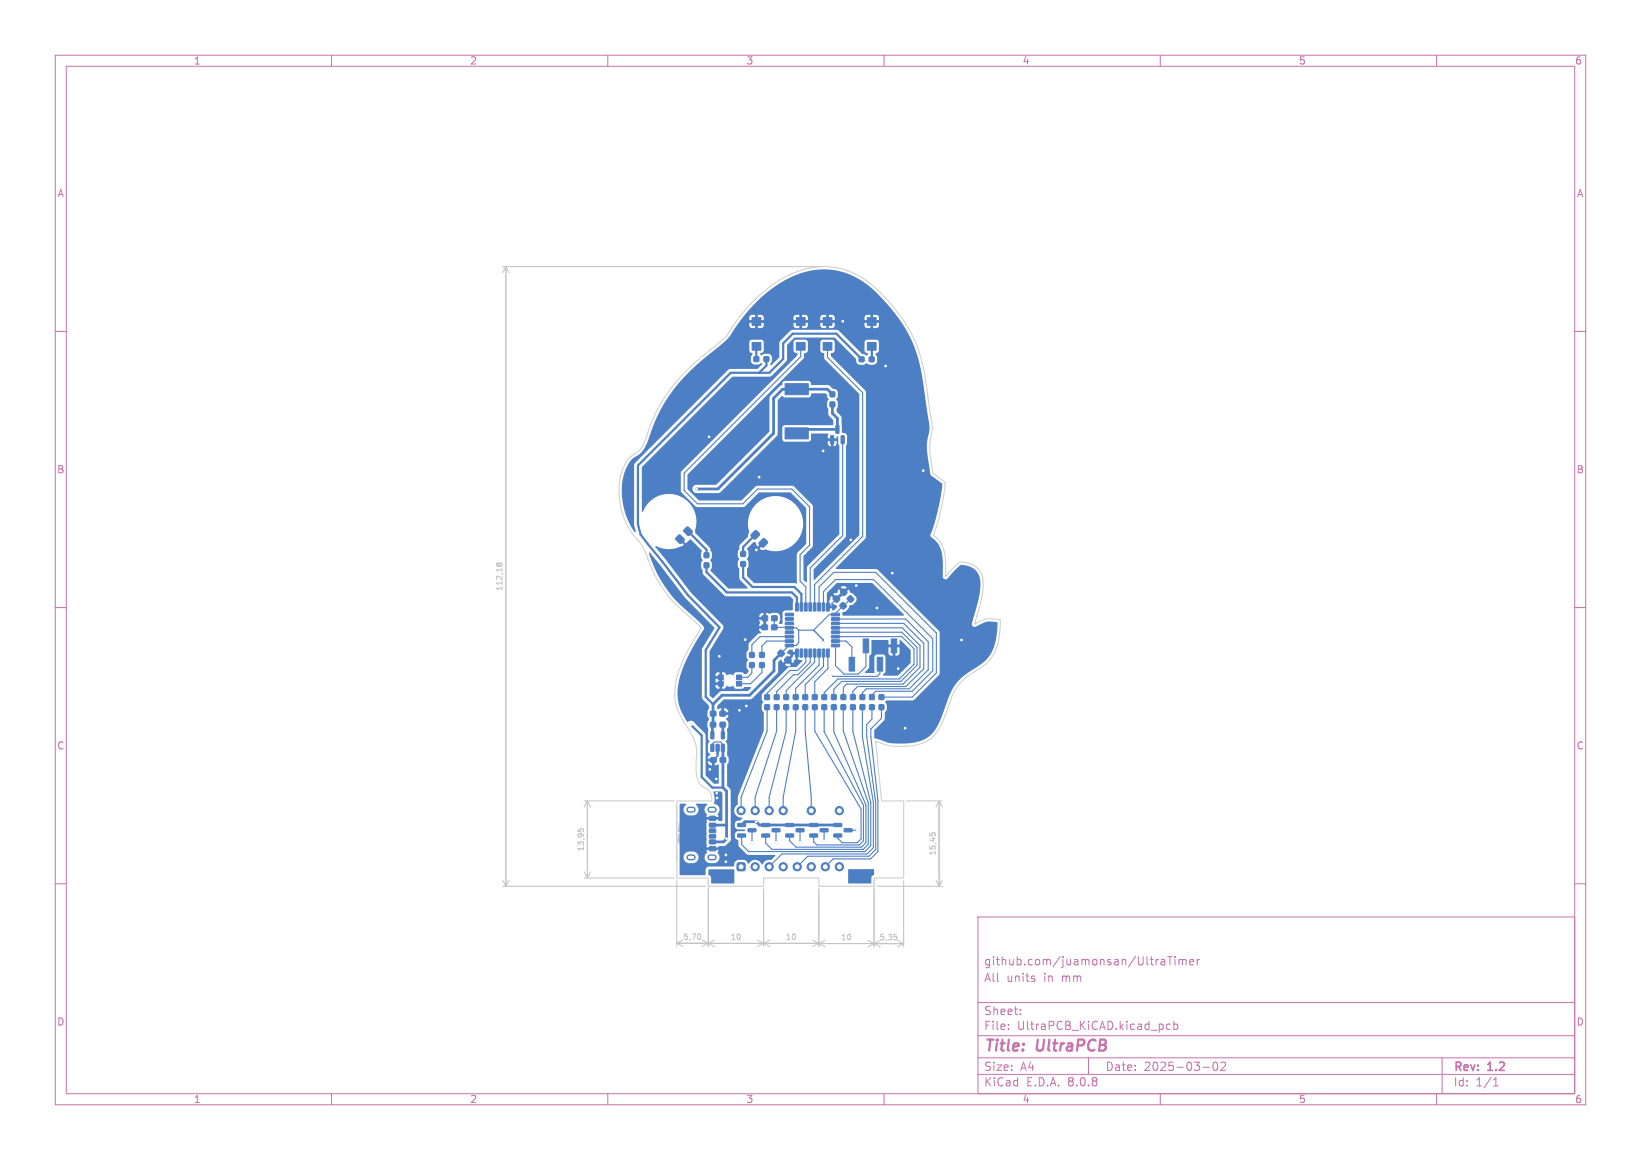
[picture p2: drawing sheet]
<svg xmlns="http://www.w3.org/2000/svg" width="297mm" height="210mm" viewBox="0 0 297 210" stroke-linecap="round" stroke-linejoin="round" font-family="sans-serif">
<defs><g id="words">
<g font-size="2.8" fill="#c872ab">
<text x="178" y="190.9">Title:</text>
<text x="187.7" y="190.9">UltraPCB</text>
</g>
<g font-size="2.1" fill="#c872ab">
<text x="178" y="178">All</text>
<text x="178" y="175">github.com/juamonsan/UltraTimer</text>
<text x="182.2" y="178">units</text>
<text x="188.9" y="178">in</text>
<text x="192.3" y="178">mm</text>
<text x="178" y="184">Sheet:</text>
<text x="178" y="186.7">File:</text>
<text x="184.1" y="186.7">UltraPCB_KiCAD.kicad_pcb</text>
<text x="178" y="196.9">KiCad</text>
<text x="178" y="194.1">Size:</text>
<text x="184.7" y="194.1">A4</text>
<text x="185.7" y="196.9">E.D.A.</text>
<text x="193.3" y="196.9">8.0.8</text>
<text x="200" y="194.1">Date:</text>
<text x="207" y="194.1">2025-03-02</text>
<text x="263" y="194.3">Rev:</text>
<text x="263" y="196.9">Id:</text>
<text x="267.1" y="196.9">1/1</text>
<text x="269.4" y="194.3">1.2</text>
</g>
<g font-size="1.8" fill="#c872ab">
<text x="35" y="11.9">1</text>
<text x="85" y="11.9">2</text>
<text x="135" y="11.9">3</text>
<text x="185" y="11.9">4</text>
<text x="235" y="11.9">5</text>
<text x="285" y="11.9">6</text>
<text x="10.3" y="35.9">A</text>
<text x="285.4" y="35.9">A</text>
<text x="10.3" y="85.9">B</text>
<text x="285.3" y="85.9">B</text>
<text x="10.3" y="135.9">C</text>
<text x="285.3" y="135.9">C</text>
<text x="10.3" y="185.9">D</text>
<text x="285.3" y="185.9">D</text>
<text x="35" y="199.9">1</text>
<text x="85" y="199.9">2</text>
<text x="135" y="199.9">3</text>
<text x="185" y="199.9">4</text>
<text x="235" y="199.9">5</text>
<text x="285" y="199.9">6</text>
</g>
<g font-size="1.4" fill="#c2c2c2">
<text x="91.1" y="107.1" transform="rotate(-90 91.1 107.1)">112,18</text>
<text x="105.9" y="154.2" transform="rotate(-90 105.9 154.2)">13,95</text>
<text x="169.5" y="155" transform="rotate(-90 169.5 155)">15,45</text>
<text x="123.6" y="170.3">5,70</text>
<text x="132.1" y="170.4">10</text>
<text x="142.1" y="170.4">10</text>
<text x="152.1" y="170.4">10</text>
<text x="159.1" y="170.4">5,35</text>
</g>
<g font-size=".7" fill="#c2c2c2">
<text x="122.6" y="149" transform="rotate(90 122.6 149)">PCB</text>
<text x="122.6" y="151" transform="rotate(90 122.6 151)">Edge</text>
</g>
</g></defs>
<g fill="none" stroke="#c872ab" stroke-width=".18">
<path d="M10 10h277v190h-277zM12 12h273v186h-273zM60 10v2M110 10v2M160 10v2M210 10v2M260 10v2M10 60h2M285 60h2M10 110h2M285 110h2M10 160h2"/>
<path d="M177 166h108v32h-108zM187.1 177.2l.2 .2-.2 .3M187.1 176.7l.1 .1M210.2 173.8h.5l.1 .9M210.8 174.1h-.5a.29 .29 0 0 0-.2 .3 .29 .29 0 0 0 .2 .3l.5-.1M211.3 173.2h.9M211.7 173.2v1.5M212.7 173.2v.1M212.7 173.7v1M213.4 173.8l.4-.1 .2 .2M213.4 173.7v1M214 173.9l.2-.2 .4 .1 .1 .9"/>
<path d="M214 173.9v.8M215.3 174.2l.7-.1v-.3l-.5-.1-.2 .2 .1 .7h.6M216.7 173.7v1M217.1 173.7l-.3 .1-.1 .2M285 160h2M60 198v2M110 198v2M160 198v2M177 194.5h108M177 191.5h108M177 187.5h108M177 181.5h108"/>
<path d="M182.5 186.3v.1M182.5 185.5v.1M184.7 183.6v.1M184.7 182.8v.1M197 191.5v3M210 198v2M211.8 185.5l-.4-.1-.3 .3v.4l.1 .2h.6M212.5 185.5l.4-.1 .3 .3v.4l-.2 .2h-.5M212.5 184.9v1.5M217.7 193.2h1.2M219.7 192.4l.2-.1a.8 .8 0 0 1 .5 .7 .8 .8 0 0 1-.5 .8 1 1 0 0 1-.2-1.4zM221 192.4l.5-.1 .2 .1 .1 .3-.9 1.1h.9"/>
<path d="M260 198v2M261 191.5v6.5M270.3 196.6h.9M270.3 195.5l.4-.4v1.5"/>
</g>
<g fill="none" stroke="#c2c2c2" stroke-width=".18">
<path d="M91 48.3h57.8M91.6 48.3v112.2M91.6 48.3l.5 1.1M91.6 48.3l-.6 1.1M90.3 102.3l-.1 .2M90.3 102.1l-.2-.2-.2 .1 .1 .5M90.3 102.1l.2-.2 .3 .1 .1 .1-.1 .4M90.3 102.1v.2M90.3 102.3l.1 .2M91 159.3l.6 1.2M92.1 159.3l-.5 1.2M104.6 150.1v.4"/>
<path d="M105 150.5v-.3l.2-.2 .4 .1v.4M105.7 145h16.3M105.7 159h16.3M105.7 157.8l.6 1.2M106.3 145v14M106.3 145l.6 1.1M106.3 145l-.6 1.1M106.9 157.8l-.6 1.2M122.5 145.9v10M122.5 159.5v11.8M128.2 159.5v11.9M158.2 159.5v11.9"/>
<path d="M163.6 159.5v11.9M164 145h6.6M168.3 150.8v.5M168.7 151.2v-.2l.1-.2 .4 .1 .1 .3M169.4 159.3l.6 1.2M170 145v15.5M170 145l.6 1.1M170 145l-.6 1.1M170.6 159.3l-.6 1.2M91 160.5h36.7M122.5 170.8h5.7M122.5 170.8l1.1 .5"/>
<path d="M123.6 170.2l-1.1 .6M126.7 169.1l.1 .3-.1 .6M127.1 170.2l1.1 .6M128.2 170.8l1.1 .6M128.2 170.8l-1.1 .5M129.3 170.2l-1.1 .6M137.1 170.2l1.1 .6h-10M138.2 161v10.4M139.3 170.2l-2.2 1.2M147.1 170.2l1.1 .6M148.2 170.8h10l-1.1 .6M148.2 161v10.4"/>
<path d="M148.2 170.8l1.1 .6M148.2 170.8h-10l1.1 .6M148.2 170.8l-1.1 .6M149.3 170.2l-1.1 .6M157.1 170.2l2.2 1.2M158.7 160.5h11.9M159.3 170.3l-1.1 .5h5.4M161.8 169.1h.5M162.2 169.5l.2 .2v.3l-.2 .1M162.4 170.3l1.2 .5M163.6 170.8l-1.2 .6"/>
</g>
<g fill="#c2c2c2" stroke="#c2c2c2" stroke-width=".18">
<circle cx="134.1" cy="156.9" r=".35"/>
<circle cx="136.7" cy="156.9" r=".35"/>
<circle cx="139.2" cy="156.9" r=".35"/>
<circle cx="141.8" cy="156.9" r=".35"/>
<circle cx="144.3" cy="156.9" r=".35"/>
<circle cx="146.8" cy="156.9" r=".35"/>
<circle cx="149.4" cy="156.9" r=".35"/>
<circle cx="151.9" cy="156.9" r=".35"/>
<circle cx="151.9" cy="146.8" r=".35"/>
<circle cx="146.8" cy="146.8" r=".35"/>
<circle cx="141.8" cy="146.8" r=".35"/>
<circle cx="139.2" cy="146.8" r=".35"/>
<circle cx="136.7" cy="146.8" r=".35"/>
<circle cx="134.1" cy="146.8" r=".35"/>
<circle cx="132.1" cy="123.2" r=".87"/>
</g>
<path d="M124.8 155.2h.6M124.8 146.6h.6M128.6 155.2h.6M128.6 146.6h.6" fill="none" stroke="#c2c2c2" stroke-width=".6"/>
<path d="M136.5 54.4a18.8 18.8 0 0 1 12.1-6.1h.5a14.4 14.4 0 0 1 10.8 5.3 26.1 26.1 0 0 1 7.9 16.9l.8 5.6a8.5 8.5 0 0 1-.3 4 23.2 23.2 0 0 0 .6 5.6l2.2 1.7-.6 4-.8 3.2-.8 2.3 .1 .1a5.8 5.8 0 0 1 2.2 5.2l-.1 2.2 1.4-1.6 1.2-1a3.8 3.8 0 0 1 4.2 4.4 34.4 34.4 0 0 1-1.5 6.8l.8-.4a4.5 4.5 0 0 1 3.5-.5l.3 .1a11 11 0 0 1-1.9 7.3 21.7 21.7 0 0 1-4.1 3 9 9 0 0 0-3.3 5.2 14.3 14.3 0 0 1-2.8 5.7 8.3 8.3 0 0 1-6.3 1.7l-1.8-.1-2.3-.8 1 10.8h4.1v14h-5.4v1.5h-10v-1.5h-10v1.5h-10v-1.5h-5.7v-14h6.3v-.1a2.22 2.22 0 0 0-1.7-2.5 3.7 3.7 0 0 1-1.1-3.2 14.3 14.3 0 0 0-.2-4.9 23.1 23.1 0 0 0-2.5-4.4 9.8 9.8 0 0 1-.3-8.9 43.8 43.8 0 0 1 3.9-7.3l-2.6-2.5a23.8 23.8 0 0 1-7.6-11.4l-.8-1.5a13.1 13.1 0 0 1-3-13.9 5 5 0 0 1 2.6-2.6 7.7 7.7 0 0 0 1.8-3.6 31 31 0 0 1 11.4-15 13.1 13.1 0 0 0 4.4-4.8l1.6-2.1z" fill="none" stroke="#d0d2cd" stroke-width=".2"/>
<g fill="#d0d2cd" stroke="#d0d2cd" stroke-width=".18">
<circle cx="134.1" cy="156.9" r=".35"/>
<circle cx="136.7" cy="156.9" r=".35"/>
<circle cx="139.2" cy="156.9" r=".35"/>
<circle cx="141.8" cy="156.9" r=".35"/>
<circle cx="144.3" cy="156.9" r=".35"/>
<circle cx="146.8" cy="156.9" r=".35"/>
<circle cx="149.4" cy="156.9" r=".35"/>
<circle cx="151.9" cy="156.9" r=".35"/>
<circle cx="151.9" cy="146.8" r=".35"/>
<circle cx="146.8" cy="146.8" r=".35"/>
<circle cx="141.8" cy="146.8" r=".35"/>
<circle cx="139.2" cy="146.8" r=".35"/>
<circle cx="136.7" cy="146.8" r=".35"/>
<circle cx="134.1" cy="146.8" r=".35"/>
<circle cx="132.1" cy="123.2" r=".87"/>
</g>
<path d="M124.8 155.2h.6M124.8 146.6h.6M128.6 155.2h.6M128.6 146.6h.6" fill="none" stroke="#d0d2cd" stroke-width=".6"/>
<g fill="#4d7fc4" stroke="#4d7fc4" stroke-width=".18">
<path d="M133.4 156.3l.4-.1h.9l.2 .3-.1 1-.3 .2-1-.1-.1-.3z"/>
<path d="M155.7 125.8h.8v.8h-.8z"/>
<path d="M155.7 127.6h.8v.9h-.8z"/>
<path d="M141.2 117.7h.2l.6 .5-.1 .3-.4 .4-.3-.1-.4-.5v-.2z"/>
<path d="M142.4 118.9h.2l.6 .5-.1 .3-.4 .4-.2-.1-.5-.5v-.1z"/>
<path d="M152.3 78.9l.5 .1-.1 1.3h-.5z"/>
<path d="M150.4 78.9l.5 .1-.1 1.3h-.5z"/>
<path d="M151.3 77l.6 .1-.1 1.4-.5-.1z"/>
<path d="M134.1 99.9h.8v.8h-.8z"/>
<path d="M134.1 101.7h.8v.8h-.8z"/>
<path d="M146.6 151h1.3l.1 .5-1.4 .1z"/>
<path d="M146.6 149.1h1.3l.1 .5-1.4 .1z"/>
<path d="M148.5 150.1l1.3-.1 .1 .5-1.4 .1z"/>
<path d="M150.5 127.6h.8v.9h-.8z"/>
<path d="M150.5 125.8h.8v.8h-.8z"/>
<path d="M136.1 62h1.6v1.4h-1.6z"/>
<path d="M144.1 62h1.6v1.4h-1.6z"/>
<path d="M136.1 57.5h1.6v1.4h-1.6z"/>
<path d="M144.1 57.5h1.6v1.4h-1.6z"/>
<path d="M128.4 151.1h1l.1 .5-.1 .2-.9-.1-.2-.1z"/>
<path d="M128.4 149.1l1-.1 .1 .6-.1 .2-.9-.1-.2-.1z"/>
<path d="M128.4 147.8h1l.1 .2v.4l-.2 .2-.8-.1-.2-.1z"/>
<path d="M128.4 150.1h1l.1 .5-.1 .2-.9-.1-.2-.1z"/>
<path d="M128.4 152.1h1l.1 .6-.1 .1h-.9l-.2-.2z"/>
<path d="M128.4 153.3h1l.1 .2v.4l-.2 .2-.8-.1-.2-.1z"/>
<path d="M138.4 125.8h.8v.8h-.8z"/>
<path d="M138.4 127.6h.8v.9h-.8z"/>
<path d="M142.2 151h1.4l.1 .5-1.4 .1z"/>
<path d="M142.2 149.1h1.4l.1 .5-1.4 .1z"/>
<path d="M144.1 150.1l1.3-.1 .1 .5-1.3 .1z"/>
<path d="M159.1 125.8h.8v.8h-.8z"/>
<path d="M159.1 127.6h.8v.9h-.8z"/>
<path d="M154 127.6h.8v.9h-.8z"/>
<path d="M154 125.8h.8v.8h-.8z"/>
<path d="M157.4 125.8h.8v.8h-.8z"/>
<path d="M157.4 127.6h.8v.9h-.8z"/>
<path d="M152 109.5l.5-.4h.1l.5 .5 .1 .2-.4 .4-.3 .1-.5-.6z"/>
<path d="M150.8 108.2l.4-.3h.2l.5 .4 .1 .3-.4 .4-.3 .1-.5-.6z"/>
<path d="M138.1 97.6h.3l.5 .6-.8 .9-.8-.7z"/>
<path d="M136.6 96.1h.4l.5 .6-.9 .9-.7-.7z"/>
<path d="M161.3 115.7h1v2.5h-1z"/>
<path d="M158.8 119h1v2.5h-1z"/>
<path d="M156.2 115.7h1v2.5h-1z"/>
<path d="M153.7 119h1v2.5h-1z"/>
<path d="M148.8 127.6h.8v.9h-.8z"/>
<path d="M148.8 125.8h.8v.8h-.8z"/>
<path d="M142.2 116.6h1.3l.1 .4-1.4 .1z"/>
<path d="M142.2 115.8h1.3l.1 .4-1.4 .1z"/>
<path d="M142.2 115h1.3l.1 .4-1.4 .1z"/>
<path d="M142.2 114.2h1.3l.1 .4-1.4 .1z"/>
<path d="M142.2 113.4h1.3l.1 .4-1.4 .1z"/>
<path d="M142.2 112.6h1.3l.1 .4-1.4 .1z"/>
<path d="M142.2 111.8h1.3l.1 .4-1.4 .1z"/>
<path d="M142.2 111h1.3l.1 .4-1.4 .1z"/>
<path d="M144 109.2h.5l-.1 1.4h-.4z"/>
<path d="M144.8 109.2h.5l-.1 1.4h-.4z"/>
<path d="M145.6 109.2h.5l-.1 1.4h-.4z"/>
<path d="M146.4 109.2h.5l-.1 1.4h-.4z"/>
<path d="M147.2 109.2h.5l-.1 1.4h-.4z"/>
<path d="M148 109.2h.5l-.1 1.4h-.4z"/>
<path d="M148.8 109.2h.5l-.1 1.4h-.4z"/>
<path d="M149.6 109.2h.5l-.1 1.4h-.4z"/>
<path d="M150.5 111h1.4l.1 .4-1.5 .1z"/>
<path d="M150.5 111.8h1.4l.1 .4-1.5 .1z"/>
<path d="M150.5 112.6h1.4l.1 .4-1.5 .1z"/>
<path d="M150.5 113.4h1.4l.1 .4-1.5 .1z"/>
<path d="M150.5 114.2h1.4l.1 .4-1.5 .1z"/>
<path d="M150.5 115h1.4l.1 .4-1.5 .1z"/>
<path d="M150.5 115.8h1.4l.1 .4-1.5 .1z"/>
<path d="M150.5 116.6h1.4l.1 .4-1.5 .1z"/>
<path d="M149.6 117.5l.5 .1-.1 1.4-.4-.1z"/>
<path d="M148.8 117.5l.5 .1-.1 1.4-.4-.1z"/>
<path d="M148 117.5l.5 .1-.1 1.4-.4-.1z"/>
<path d="M147.2 117.5l.5 .1-.1 1.4-.4-.1z"/>
<path d="M146.4 117.5l.5 .1-.1 1.4-.4-.1z"/>
<path d="M145.6 117.5l.5 .1-.1 1.4-.4-.1z"/>
<path d="M144.8 117.5l.5 .1-.1 1.4-.4-.1z"/>
<path d="M144 117.5l.5 .1-.1 1.4-.4-.1z"/>
<path d="M130 123.4h.9v.8h-.9z"/>
<path d="M130 122.2h.9v.9h-.9z"/>
<path d="M133.3 122.2h.9v.9h-.9z"/>
<path d="M133.3 123.4h.9v.8h-.9z"/>
<path d="M157.3 64.7h.9v.8h-.9z"/>
<path d="M155.5 64.7h.9v.8h-.9z"/>
<path d="M130.6 134.8h.5l-.1 1.2h-.5z"/>
<path d="M129.6 134.8h.6l-.1 1.2h-.5z"/>
<path d="M128.7 134.8h.5l-.1 1.2h-.5z"/>
<path d="M128.7 132.5h.5l-.1 1.3-.5-.1z"/>
<path d="M130.6 132.5h.5l-.1 1.3-.5-.1z"/>
<path d="M143.6 125.8h.8v.8h-.8z"/>
<path d="M143.6 127.6h.8v.9h-.8z"/>
<path d="M128.6 128.8h.9v.8h-.9z"/>
<path d="M130.3 128.8h1v.8h-1z"/>
<path d="M150.9 151h1.4v.5l-1.3 .1z"/>
<path d="M150.9 149.1h1.4v.5l-1.3 .1z"/>
<path d="M152.8 150.1l1.3-.1 .1 .5-1.3 .1z"/>
<path d="M139.7 113.2h.9v.8h-.9z"/>
<path d="M137.9 113.2h1v.8h-1z"/>
<path d="M149 62h1.6v1.4h-1.6z"/>
<path d="M157 62h1.6v1.4h-1.6z"/>
<path d="M149 57.5h1.6v1.4h-1.6z"/>
<path d="M157 57.5h1.6v1.4h-1.6z"/>
<path d="M150.3 72.8h.8v.8h-.8z"/>
<path d="M150.3 71h.8v.8h-.8z"/>
<path d="M137.9 151h1.3l.1 .5-1.4 .1z"/>
<path d="M137.9 149.1h1.3l.1 .5-1.4 .1z"/>
<path d="M139.8 150.1l1.3-.1 .1 .5-1.4 .1z"/>
<path d="M136.5 64.6h.8v.8h-.8z"/>
<path d="M138.3 64.6h.8v.8h-.8z"/>
<path d="M147.1 127.6h.8v.9h-.8z"/>
<path d="M147.1 125.8h.8v.8h-.8z"/>
<path d="M140.2 125.8h.8v.8h-.8z"/>
<path d="M140.2 127.6h.8v.9h-.8z"/>
<path d="M135.7 118.2h.8v.8h-.8z"/>
<path d="M135.7 120h.8v.8h-.8z"/>
<path d="M142.1 69.5h4.2v2h-4.2z"/>
<path d="M142.1 77.5h4.2v2h-4.2z"/>
<path d="M139.7 111.5h.9v.8h-.9z"/>
<path d="M138 111.5h.9v.8h-.9z"/>
<path d="M133.5 151h1.4l.1 .5-1.4 .1z"/>
<path d="M133.5 149.1h1.4l.1 .5-1.4 .1z"/>
<path d="M135.4 150.1l1.3-.1 .1 .5-1.3 .1z"/>
<path d="M153.4 108.2l.4-.4h.2l.5 .5v.3l-.4 .4h-.2l-.6-.5z"/>
<path d="M152.2 107l.4-.4h.2l.5 .5v.3l-.4 .4h-.2l-.6-.5z"/>
<path d="M137.5 118.2h.8v.8h-.8z"/>
<path d="M137.5 120h.8v.8h-.8z"/>
<path d="M152.2 127.6h.8v.9h-.8z"/>
<path d="M152.2 125.8h.8v.8h-.8z"/>
<path d="M141.9 125.8h.8v.8h-.8z"/>
<path d="M141.9 127.6h.8v.9h-.8z"/>
<path d="M130.4 137.2h.9v.8h-.9z"/>
<path d="M128.6 137.2h1v.8h-1z"/>
<path d="M127.5 100.1h.8v.8h-.8z"/>
<path d="M127.5 101.9h.8v.9h-.8z"/>
<path d="M122.3 97.4l.5-.5 .3-.1 .7 .7v.3l-.5 .5-.2 .1-.8-.7z"/>
<path d="M123.8 95.9l.5-.5h.2l.7 .7 .1 .3-.5 .5h-.3l-.7-.6z"/>
<path d="M130.3 130.8h1v.8h-1z"/>
<path d="M128.6 130.8h.9v.8h-.9z"/>
<path d="M145.3 125.8h.8v.8h-.8z"/>
<path d="M145.3 127.6h.8v.9h-.8z"/>
<circle cx="136.7" cy="156.9" r=".75"/>
<circle cx="139.2" cy="156.9" r=".75"/>
<circle cx="141.7" cy="156.9" r=".75"/>
<circle cx="144.3" cy="156.9" r=".75"/>
<circle cx="146.8" cy="156.9" r=".75"/>
<circle cx="149.4" cy="156.9" r=".75"/>
<circle cx="151.9" cy="156.9" r=".75"/>
<circle cx="151.9" cy="146.8" r=".75"/>
<circle cx="146.8" cy="146.8" r=".75"/>
<circle cx="141.7" cy="146.8" r=".75"/>
<circle cx="139.2" cy="146.8" r=".75"/>
<circle cx="136.7" cy="146.8" r=".75"/>
<circle cx="134.1" cy="146.8" r=".75"/>
</g>
<path d="M124.8 155.2h.6M124.8 146.6h.6M128.6 155.2h.6M128.6 146.6h.6" fill="none" stroke="#4d7fc4" stroke-width="1.1"/>
<g fill="#ececec" stroke="#ececec" stroke-width=".18">
<circle cx="129.6" cy="141" r=".3"/>
<circle cx="134.9" cy="115.8" r=".3"/>
<circle cx="162.6" cy="121.1" r=".3"/>
<circle cx="152.5" cy="58.2" r=".3"/>
<circle cx="128.5" cy="139.3" r=".3"/>
<circle cx="129.8" cy="144.5" r=".3"/>
<circle cx="167.1" cy="85.2" r=".3"/>
<circle cx="130.2" cy="118.8" r=".3"/>
<circle cx="154" cy="97.7" r=".3"/>
<circle cx="136.9" cy="99.6" r=".3"/>
<circle cx="161.5" cy="103.8" r=".3"/>
<circle cx="137.4" cy="86.4" r=".3"/>
<circle cx="129.7" cy="143.6" r=".3"/>
<circle cx="149" cy="81.6" r=".3"/>
<circle cx="133.8" cy="128.6" r=".3"/>
<circle cx="131.4" cy="154.8" r=".3"/>
<circle cx="135.1" cy="127.8" r=".3"/>
<circle cx="160.3" cy="66.3" r=".3"/>
<circle cx="174" cy="115.9" r=".3"/>
<circle cx="158.7" cy="110.1" r=".3"/>
<circle cx="163.8" cy="131.8" r=".3"/>
<circle cx="128.3" cy="79.1" r=".3"/>
<circle cx="131.4" cy="156" r=".3"/>
<circle cx="155" cy="106" r=".3"/>
<circle cx="150.3" cy="122.5" r=".3"/>
<circle cx="149" cy="116.3" r=".3"/>
<circle cx="136.8" cy="148.8" r=".3"/>
<circle cx="126.1" cy="88.5" r=".25"/>
<circle cx="131.5" cy="151.8" r=".3"/>
<circle cx="125.1" cy="131.2" r=".25"/>
<circle cx="136.1" cy="152.5" r=".3"/>
<circle cx="144.8" cy="152.5" r=".3"/>
<circle cx="140.5" cy="152.5" r=".3"/>
<circle cx="155.1" cy="150.3" r=".3"/>
<circle cx="149.2" cy="152.2" r=".3"/>
</g>
<g fill="none" stroke="#4d7fc4" stroke-width=".2">
<path d="M144.9 62.7v1.9l-21.1 21.1v3.1l2.4 2.4h8.3l2.6-2.7h6.2l3.2 3.2v7l-1.7 1.7v4.8l1 1.1v3.6M149.8 62.7v2l6.3 6.4v26l-8.7 8.7v4.1M152.5 79.6v17.4l-5.9 5.8v7.1M124.7 99.3h.1M140.1 112v1.6l4 .1 .5 .4M140.2 111.9l-.1 .1M142.9 115.3h-5.4l-1.4 1.4v1.9M142.9 116.1h-4.1l-.9 .9v1.6M144.2 118.2h-.4l-1.2 1.3M144.6 114.1v2.3l-.5 .5h-1.3l-1.4 1.4M145.8 118.2v1.7l-1.4 1.5h-1.4l-4.2 4.1v.7M146.6 118.2v1.7l-2.2 2.3h-.8l-3 3v1"/>
<path d="M147.4 118.2v1.7l-5.1 5.1v1.2M148.2 118.2v2.2l-4.2 4.2v1.6M148.2 109.9v-3.6l2.7-2.7h7.6l11 11v7.2l-4.4 4.4h-5.6M149 109.9v-2.8l2.2-2.2h6.9l10.7 10.7v5.8l-3.7 3.8h-6.6l-.7 .6v.4M149 118.2v2.5l-3.3 3.3v2.2M149.8 118.2v2.8l-2.3 2.4v2.8M151.2 113.7h12.1l3.2 3.2v3.9l-3 3.1h-10.3l-.6 .6v1.7M151.2 116.9v3.6l1.5 1.5h2.6l1.4-1.3v-3.8M151.2 112.1h12.7l4.1 4.1v5.1l-3.4 3.4h-7.8l-.7 .7v.8M151.2 115.3h12l2.2 2.2v2.8l-2.6 2.6h-11.2l-2.4 2.5v.8M151.2 116.1h1.9l1.1 1v3.1M151.2 112.9h12.4l3.6 3.6v4.6l-3.3 3.2h-8.7l-.8 .8v1.1"/>
<path d="M151.2 114.5h12l2.8 2.7v3.2l-3 3h-10.7l-1.4 1.4v1.4M152.7 107.2l-2.9 2.7M153.9 108.4l-2.7 2.7v.2h-1.1l-2.8 2.8h-2.7M128.9 135.4v-.7l.4-.4h1.1l.4 .5v.6M134 122.7h.1M136.1 120.4v1.5l-.8 .7h-1.6M137.9 120.4v1.4l-2 2h-2.2M138.8 128v4.4l-4.7 11.9v2.5M140.6 128v4.4l-3.9 11.9v2.5M142.3 128v4.4l-3.1 11.9v2.5M144 128v4.4l-2.3 11.9v2.5M145.7 128v4.4l1.1 11.9v2.5"/>
<path d="M147.5 128h.1M147.5 128v4.4l8.3 14.1v5.4l-.6 .7h-2.8l-.8-.9v-.4M149.2 128.1v4.4l7.1 13.3v6.4l-.8 .8h-7.7l-.5-.6v-1.1M149.2 128v.1M150.9 128v4.5l5.8 13.2v6.9l-.8 .8h-11.8l-1.2-1.2v-.9M152.6 128v4.3l4.5 13v7.6l-.9 .9h-16.5l-1.1-1.2v-1.3M152.6 128h.1M154.4 128v4.4l3.2 12.9v7.8l-1 1.1h-21.1l-1.3-1.3v-1.6M156.1 128v5.4l2 11.9v8.2l-1.2 1.1h-15.4l-2.3 2.3M157.8 128v2.2l-.9 1v2.2l1.6 11.9v8.5l-1.2 1.2h-11.1l-1.9 1.9M159.3 120.5v1.5l-.6 .5h-8.4M159.5 128v2l-1.9 2v1.3l1.3 11.6v9.3l-1.3 1.3h-6.8l-1.4 1.4"/>
<path d="M136.1 150.3v2.2M140.4 150.3l.1 2.2M144.8 150.3v2.2M149.1 150.3l.1 1.9M153.5 150.3h1.6"/>
</g>
<path d="M136.9 62.7v2.4M138.7 65.1v1.1l-1.3 1.3M156 65l-4.6-4.6h-7.9l-1.8 1.8v2.8l-2.5 2.5h-7l-16.7 16.8v10.6l.4 1.9 8.6 10.9 5.7 5.9-2.5 4.1v8.5l1.4 1.3M157.8 62.7v2.3M123.1 97.6l1.6 1.7M124.5 96.2l3.4 3.3v1M136.7 96.8l-2.2 2.2v1.3M138.1 98.3l-1.3 1.3M138.1 98.3h.1M127.9 102.3v1.3l3.6 3.7h11.8l.9 .9v1.7M134.5 102.1v2.5l1.7 1.7h7.6l1.2 1.2v2.4M125.1 131.2l1.9 2v7.5l1.9 1.9h1.9" fill="none" stroke="#4d7fc4" stroke-width=".4"/>
<path d="M129.9 135.4v1.4l-.8 .8" fill="none" stroke="#4d7fc4" stroke-width=".3"/>
<path d="M150.7 71.4l-1-.9h-8l-1.7 1.6v6.4l-10.1 10h-3.8M150.7 73.2v1.6l.9 .9v2h-6.7l-.7 .8M141.4 118.3l-1.3 1.3v1.9l-4.4 4.4h-5l-1.6 1.6-.2 5.6M130.8 131.2v1.9M130.8 135.4v7.2l.7 .6v8.6l-.6 .6h-2M128.9 149.4h2.6M134.2 149.4l.6-.6h2l.6 .6h14.2M151.6 149.4h.1" fill="none" stroke="#4d7fc4" stroke-width=".5"/>
<path d="M147.3 114.1l1.7 1.7v.5" fill="none" stroke="#4d7fc4" stroke-width=".25"/>
<g fill="#4d7fc4">
<path d="M128.2 157.4h4.7v2.5h-4.1l-.1-1.1-.5-.4z"/>
<path d="M153.5 157.4h4.6l.1 .9-.5 .5v1.1h-4.1z"/>
<path d="M129.8 127.8l1.2-1.2h4.8l.4-.1 4.5-4.6 .1-.4v-1.6l.5-.5 .1 .1 .3 .5 .5-.5h.7l.6 .5 .2-.5h.3v-1h-.5v.5l-.6 .5h-.7l.9-.9-.6-.2v-.4l.4-.4h.5l.1 .4h.7l.3 1.5h.7v.2l-1.1 1.1h-1.2v-.2l.2-.2-.5-.6-.5 .6 .6 .2v.2l-4.7 4.7-.1 .4v.9a.37 .37 0 0 1 .3 .3 .37 .37 0 0 1-.3 .4v.9l.3 .6v3.3l-4.6 11.8-.1 1.6a1.31 1.31 0 0 0-.5 1.5 1.31 1.31 0 0 0 1.3 .9l-.4 .5a.77 .77 0 0 0-.8 .2 .77 .77 0 0 0-.1 .8 .65 .65 0 0 0 .6 .6h1.3l-.1 .3h-1.3l-.3 .1-.2 .4v.5l.1 .3 .5 .4 .1 1.1 1.4 1.4 .3 .1h4.9v.2l-.7 .7h-.2a1.43 1.43 0 0 0-1.5 .8 1.38 1.38 0 0 0-1.2-.8 1.38 1.38 0 0 0-1.2 .7l-.2-.1a.87 .87 0 0 0-.7-.6h-1a1.12 1.12 0 0 0-.8 1.2h-4.6l-.5 .4v1l-.1 .1h-4.5l-.1-.1v-3.2h.7v.2a1.06 1.06 0 0 0 1 1 1.5 1.5 0 0 0 1.5-.4l.2-.8h1.1v.2a1.06 1.06 0 0 0 1 1 1.5 1.5 0 0 0 1.5-.4 1.23 1.23 0 0 0-.1-1.6l.2-.4h-2.3a.51 .51 0 0 1-.2 .8l-.1 .4h-1.1l-.2-.5-.3-.3-1.2-.1-.6 .2-.4 .7h-.7v-9.5l.1-.1h1l.1 .1a1.09 1.09 0 0 0-.5 1.2 1.09 1.09 0 0 0 1 .8 1.5 1.5 0 0 0 1.5-.4 1.18 1.18 0 0 0-.3-1.6l.2-.1 1.9 .1a1.26 1.26 0 0 0 0 1.9l-.2 .4 2.2-.1a.44 .44 0 0 1 .1-.7 1.19 1.19 0 0 0-.9-1.7l.1-.5-.2-1.6h1.4l.2 .3v4.9l-.1 .1h-.4l-.1-.2h-2.3l.2 .4-.2 .3v3.6l.2 .3-.2 .4h2.2l.2-.2 1.1-.1 .5-.5a.81 .81 0 0 0 .5-1.1v-8.3l-.2-.4-.5-.6v-3.7l.3-.5v-.7l-.3-.6v-1.9l-.3-.6 .3-.5v-1.7l.2-.5v-.9l-.4-.4 .4-.4v-.3h-.9l-.4-.4v-.1l1.3-.1a.73 .73 0 0 0-.8-.7v.8h-.5v-.8l-.7 .2z"/>
<path d="M117.5 100.1h.1l1.7 2 4.7 6.1 5.3 5.5-2.3 3.9v8.6l.2 .4 1.1 1.2v.5l-.3 .6v.7l.2 .3a.68 .68 0 0 1-.2 .9v.8l.2 .3-.1 1.8 .3 .6-.3 .5v1.2l.4 .6-.3 .3-.1 .4 1 .1v.2l.3 .1v.9l.7-.2v3.4l-.1 .1h-.8l-1.5-1.5v-2.5h.4l.3 .5 .5 .2v-.8l-1.2 .1v-4.9l-1.9-2.1a.83 .83 0 0 0-1.4-.2l-1-1.8-.6-1.5-.2-1.7 .1-1.7 .6-2.1 .8-2.3 1.4-2.6 1.9-3v-.4l-.9-1.1-4.1-3.7-1.4-1.7-2.1-3.4-.9-2z"/>
<path d="M129.8 135.4h.1l.1 .1v1.3l-.4-.2z"/>
<path d="M136.9 54.7l1.8-1.7 1.9-1.4a15.5 15.5 0 0 1 8.5-2.8l1.9 .1 2.1 .5 2.1 1 2 1.3 1.9 1.7 2.4 2.7 1.9 2.6 1.3 2.4 1.4 3.5 1 4.7 1.1 7.8v1l-.4 1.8v1.3l.6 4.6 .1 .3 2 1.5-.2 2-.5 2.7-.8 2.7-.6 1.9 .1 .3 1.3 1.2 .5 1.3 .3 1.7 .1 3.2 .3 .3 .4-.1 1.5-1.6 1-1 1.4 .3 1.1 .6 .4 .5 .4 .7 .2 1.9-.3 2.3-1.2 4.4v.3l.3 .3h.3l1.6-.8 .7-.2 1.6 .1 .1 .1-.3 3.5-.4 1.3-.6 1-1.2 1.4-3.5 2.4-1.5 1.6-1.1 1.8-1.4 4-.8 1.7-.8 1.1-.9 .9-.8 .5-1.1 .4-2.3 .3-2.8-.1-2.7-.8-.1-1.5 1.9-1.9v-1.3l.4-.6-.1-.9a.35 .35 0 0 1-.2-.4 .35 .35 0 0 1 .3-.3h4.8l4.7-4.6 .1-.3v-7.4l-.1-.3-11.1-11.1-.3-.1-7.3-.1 5.3-5.4 .1-.3v-26.2l-.1-.3-6.2-6.2v-.6a.54 .54 0 0 0 .7-.5v-1.4l-.2-.4-.3-.1h-1.7l-.3 .1-.1 .3v1.6a.58 .58 0 0 0 .6 .4l.2 1.2 6.2 6.2v25.5l-8.2 8.2v-1.9l5.7-5.8 .1-.3v-16.3l.2-.4v-1.3a.82 .82 0 0 0-.9-.7l-.1-2.8-.9-1v-.5l.2-.5v-.9a.38 .38 0 0 1-.3-.3 .38 .38 0 0 1 .3-.3v-.9a.82 .82 0 0 0-.9-.7l-.7-.7h-3.1l-.1-.1a.52 .52 0 0 0-.5-.6h-4.3a.63 .63 0 0 0-.4 .7l-.4 .2-1.9 2-.1 6.3-9.5 9.5-3.8 .1-.4 .2-.2 .4v.3l.3 .4 .5 .2 4.2-.1 9-8.9h10.5l.1 .3 .3 .2h.7l.3-.1 .2-.4v-.4h-.5v.9h-.5v-.9h-.6v.4h-10.5l1.3-1.4 .2-.4v-6.1l.7-.7 .5 .3h4.3a.68 .68 0 0 0 .6-.8h2.5a.66 .66 0 0 1 .3 .8 .41 .41 0 0 1 .3 .3 .41 .41 0 0 1-.3 .4v.8l.2 .5v1.1l.9 1-.1 .9h-8.7l-.3 .1-.1 .3v2.2l.4 .4h4.4l.4-.4v-1l.1-.1h3l-.1 .9h1.6v-.4h.2l.1 .1v1.2l.2 .4v16l-5.7 5.8-.2 .3v2.5l-.1 .1-.5-.5v-4.2l1.6-1.6 .1-.3v-7.1l-.1-.3-3.3-3.3-.3-.2h-6.3l-.3 .2-2.6 2.5h-7.7l-2.1-2.1 .1-2.6 20.9-21 .2-1a.54 .54 0 0 0 .6-.5v-1.4l-.1-.4-.3-.1h-1.7l-.3 .1-.2 .3v1.6a.58 .58 0 0 0 .7 .4v.5l-21 20.9-.1 .3 .1 3.4 2.6 2.7 .3 .1h8.3l.3-.1 2.6-2.6 5.7 .1 2.8 2.8v6.4l-1.6 1.7-.1 .2 .1 5.3-7.8-.1-1.3-1.2v-1.3l.3-.5v-.7l-.3-.6 .3-.5v-.7l-.3-.6 1.3-1.3 .3 .2 .3 .7 .3-.2 .2 .2-.1 .3 .1 .1a.9 .9 0 0 0 1 .1 5 5 0 0 0 6.7-4.1 5 5 0 0 0-5.5-5.6 5 5 0 0 0-4.2 6.6l-.2 .8-1.5 1.5-.1 .7-.3 .6v.7l.3 .5-.3 .6v.7l.3 .5v1.8l1.5 1.7h-3.4l-3.3-3.2 .2-.6v-.7l-.3-.6 .3-.5v-.7l-.3-.9-2.7-2.8v-.3a5.1 5.1 0 0 0-3-6.5 5.1 5.1 0 0 0-6.5 3l-.1-.2v-7.9l16.3-16.4 7.1-.1 2.8-2.8 .1-2.9 1.3-1.3h7.3l3.9 3.9a.8 .8 0 0 0 .6 1h.7l.5-.3 .6 .3h.7a.73 .73 0 0 0 .7-.7l-.1-.6a.52 .52 0 0 1-.1-.8l.3-.1 .2-.3-.1-1.7-.3-.3h-1.8l-.3 .1-.1 .3v1.5l.1 .4 .5 .2a.28 .28 0 0 1-.3 .4l-.3-.3-.5-.1-4.4-4.3h-8.2l-.4 .2-1.9 1.9-.1 2.9-1.5 1.4-.1-.2 .3-.5v-.8a.73 .73 0 0 0-.7-.6l-.7 .1-.5 .2a.27 .27 0 0 1-.2-.3 .27 .27 0 0 1 .4-.2l.2-.4v-1.4l-.1-.4-.3-.1h-1.7l-.3 .1-.2 .3v1.5l.2 .4 .3 .1a.34 .34 0 0 1-.1 .6l-.1 .9 .3 .4 .4 .2h.7l.5-.3 .2 .1-.9 1h-4.9l-.4 .1-17 17v11l.3 1.3-.2 .2-.7-1.2-.8-1.5-.5-1.6-.3-1.7-.1-1.7 .1-1.6 .4-1.4 .5-1.3 .8-1.2 1.5-1 .8-.9 .6-1.2 1-3 1-2.3 1.5-2.5 1.6-2.2 1.6-2 1.7-1.6 5.9-5 1.8-2.6h2.3l.2 .4 .3 .1h1.7l.3-.1 .1-.4h5.4l.2 .4 .3 .1h1.7l.3-.1 .1-.4h2.3l.1 .4 .3 .1h1.8l.2-.1 .2-.4h5.4l.1 .4 .3 .1h1.7l.3-.1 .2-.3v-.5h-1.1v.9h-.5v-.9h-1v.4h-5.4v-.4h-1.1v.9h-.5v-.9h-1v.4h-2.3v-.4h-1v.9h-.5v-.9h-1.1v.4h-5.4v-.4h-1v.9h-.5v-.9h-1.1v.4h-2.3l1.1-1.4h1.2v.5h2.6v-.5h5.4v.5h2.6v-.5h2.3v.5h2.6v-.5h5.4v.5h2.6l-.1-.7-.4-.3h-.6v1h-.5v-1l-.8 .1-.2 .4h-5.4l-.3-.4-.8-.1v1h-.5v-1l-.8 .1-.2 .4h-2.3l-.2-.4-.8-.1v1h-.5v-1l-.8 .1-.3 .4h-5.4l-.2-.4-.8-.1v1h-.5v-1l-.8 .1-.3 .4h-1.2z"/>
<path d="M118.6 98.9a5.4 5.4 0 0 0 6.4-1.3l2 2.1-.1 .5 .1 .9a.39 .39 0 0 1 .2 .4 .39 .39 0 0 1-.3 .3v.9l.3 .5 .1 .8 3.9 3.9 11.8 .1 .5 .5v2h-1.3a.71 .71 0 0 0-.6 .9v1.5l-.5 .1-.1-.2 .2-.6v-.7l-.2-.3-.4-.2h-1.1a.42 .42 0 0 1-.6 0h-.2l-.1 2.5-.2 .1-.1 .2h-.9l.3 .8-.5 .2-1.6 1.6-.1 .2v1l-.4 .6v.9a.45 .45 0 0 1 .1 .7l-.1 1 .4 .5v.3l-.4 .4h-.4l-.4-.3h-1l-.4 .1-.2 .4-.5-.1-.5 .1a.3 .3 0 0 1-.4-.4l-.6-.1v3l.4-.1 .4-.4 .7 .1 .5-.1 .2 .4 .4 .1h1l.5-.3h1l.1 .2-.6 .5h-4.8l-1.4 1.3h-.2l-.5-.5v-1.6h1.1l.3 .3 .4 .1v-.7h-.7v.3h-1.1v-1.2h1.1v.4h.7v-.6h-.7v.2h-1.1v-.9h1.1v.2h.7v-.7l-.4 .1-.3 .4h-1.1v-4.3l2.4-4 .1-.6h7.3v-1.1h-.8v.1a.55 .55 0 0 1 0 .9v.1h-6.5l-1.6-1.7 8.9 .1v-.7a.73 .73 0 0 0-.8 .6h-8.1l-4.3-4.3-6.4-8.3z"/>
<path d="M157.7 115.9h3l.1 .1v.7h2v-.7l.2-.1 1.8 1.8v2.3l-2.3 2.3h-2.6l-.1-.2 .5-.6v-2.6l-.4-.4h-1.2l-.4 .4v2.9h-1.7v-.2l.7-.7v-2.1l.4-.6h3.1l.1 .3 .4 .2h1.1l.4-.4v-1.1h-.8v1.5h-.5v-1.5h-.7v1h-3.1z"/>
<path d="M150.7 106.3h1.5l.5 .6 .5-.5a.73 .73 0 0 0-1-.1h-1.5l.8-.8 6.4 .1 5.7 5.8h-11.1v-.6l.6-.2 .5-.5 .1-.3a.36 .36 0 0 1 .5-.3l.7-.5a.73 .73 0 0 0 0-1l-.7-.6a.44 .44 0 0 1-.5-.5l-.1-.2-2 1.9-.2-.1-.2 .1-.8-.7-.2 .7h-.1v1h.5v-.3l.1-.1 .7 .4 .1 .2-.6 .7h-.2l-.1-.4h-.7l-.3-1.3v-1.3h1.2l.6 .6 1-.9-.6-.5-.2 .4a.36 .36 0 0 1-.5 .3l-.3 .1h-1.2l.1-.2z"/>
</g>
<g fill="#fff" stroke="#fff" stroke-width=".18">
<circle cx="129.6" cy="141" r=".15"/>
<circle cx="134.9" cy="115.8" r=".15"/>
<circle cx="162.6" cy="121" r=".15"/>
<circle cx="152.5" cy="58.2" r=".15"/>
<circle cx="128.5" cy="139.3" r=".15"/>
<circle cx="129.8" cy="144.5" r=".15"/>
<circle cx="167.1" cy="85.2" r=".15"/>
<circle cx="130.2" cy="118.8" r=".15"/>
<circle cx="154" cy="97.7" r=".15"/>
<circle cx="136.9" cy="99.6" r=".15"/>
<circle cx="161.5" cy="103.8" r=".15"/>
<circle cx="137.4" cy="86.4" r=".15"/>
<circle cx="129.7" cy="143.6" r=".15"/>
<circle cx="149" cy="81.6" r=".15"/>
<circle cx="133.8" cy="128.6" r=".15"/>
<circle cx="131.4" cy="154.8" r=".15"/>
<circle cx="135.1" cy="127.8" r=".15"/>
<circle cx="160.3" cy="66.3" r=".15"/>
<circle cx="174" cy="115.9" r=".15"/>
<circle cx="158.7" cy="110.1" r=".15"/>
<circle cx="163.8" cy="131.8" r=".15"/>
<circle cx="128.3" cy="79.1" r=".15"/>
<circle cx="131.4" cy="156" r=".15"/>
<circle cx="155" cy="106" r=".15"/>
<circle cx="150.4" cy="122.4" r=".15"/>
<circle cx="149" cy="116.3" r=".15"/>
<circle cx="136.8" cy="148.8" r=".15"/>
<circle cx="126.1" cy="88.5" r=".15"/>
<circle cx="131.5" cy="151.8" r=".15"/>
<circle cx="125.1" cy="131.2" r=".15"/>
<circle cx="136.1" cy="152.5" r=".15"/>
<circle cx="144.8" cy="152.5" r=".15"/>
<circle cx="140.5" cy="152.5" r=".15"/>
<circle cx="155.1" cy="150.3" r=".15"/>
<circle cx="149.2" cy="152.2" r=".15"/>
<circle cx="134.1" cy="156.9" r=".35"/>
<circle cx="136.7" cy="156.9" r=".35"/>
<circle cx="139.2" cy="156.9" r=".35"/>
<circle cx="141.8" cy="156.9" r=".35"/>
<circle cx="144.3" cy="156.9" r=".35"/>
<circle cx="146.8" cy="156.9" r=".35"/>
<circle cx="149.4" cy="156.9" r=".35"/>
<circle cx="151.9" cy="156.9" r=".35"/>
<circle cx="151.9" cy="146.8" r=".35"/>
<circle cx="146.8" cy="146.8" r=".35"/>
<circle cx="141.8" cy="146.8" r=".35"/>
<circle cx="139.2" cy="146.8" r=".35"/>
<circle cx="136.7" cy="146.8" r=".35"/>
<circle cx="134.1" cy="146.8" r=".35"/>
<circle cx="132.1" cy="123.2" r=".87"/>
</g>
<path d="M124.8 155.2h.6M124.8 146.6h.6M128.6 155.2h.6M128.6 146.6h.6" fill="none" stroke="#fff" stroke-width=".6"/>
<use href="#words"/>
</svg>
